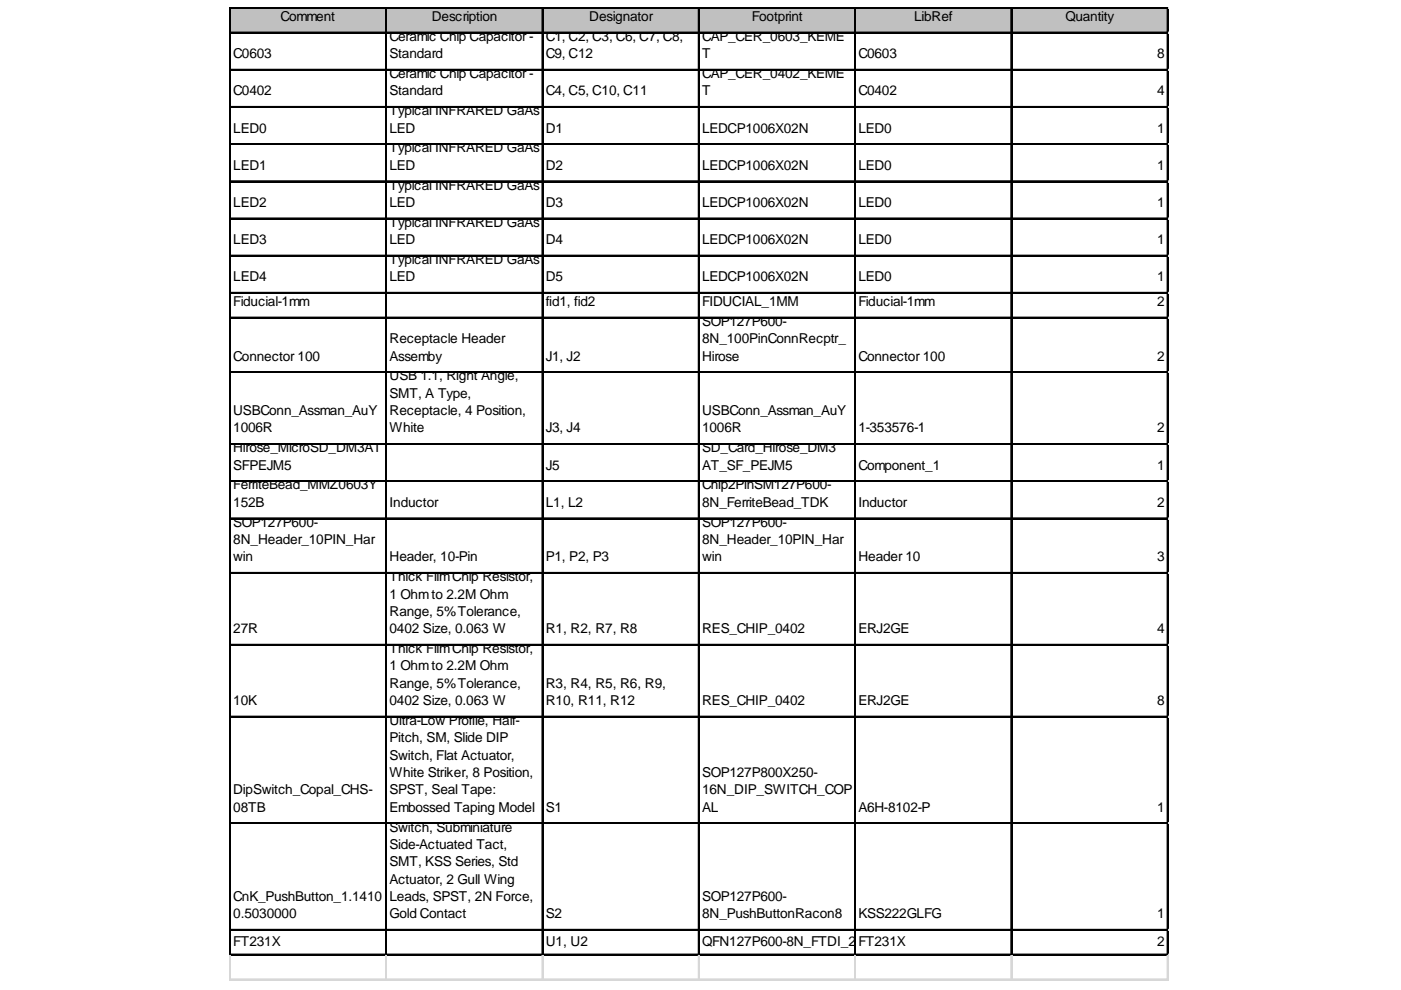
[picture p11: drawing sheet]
<svg xmlns="http://www.w3.org/2000/svg" width="297mm" height="210mm" viewBox="0 0 297 210" stroke-linecap="round" stroke-linejoin="round" font-family="sans-serif">
<defs><g id="words">
<g font-size="2.9">
<text x="59.4" y="4.5">Comment</text>
<text x="91.5" y="4.5">Description</text>
<text x="124.9" y="4.5">Designator</text>
<text x="159.4" y="4.5">Footprint</text>
<text x="193.8" y="4.5">LibRef</text>
<text x="225.9" y="4.5">Quantity</text>
<text x="82.6" y="8.7">Ceramic Chip Capacitor -</text>
<text x="115.7" y="8.7">C1, C2, C3, C6, C7, C8,</text>
<text x="148.9" y="8.7">CAP_CER_0603_KEME</text>
<text x="49.5" y="12.3">C0603</text>
<text x="82.6" y="12.3">Standard</text>
<text x="82.6" y="16.5">Ceramic Chip Capacitor -</text>
<text x="115.7" y="12.3">C9, C12</text>
<text x="148.9" y="12.3">T</text>
<text x="148.9" y="16.5">CAP_CER_0402_KEME</text>
<text x="182" y="12.3">C0603</text>
<text x="245.4" y="12.3">8</text>
<text x="49.5" y="20.2">C0402</text>
<text x="82.6" y="20.2">Standard</text>
<text x="115.7" y="20.2">C4, C5, C10, C11</text>
<text x="148.9" y="20.2">T</text>
<text x="182" y="20.2">C0402</text>
<text x="245.4" y="20.2">4</text>
<text x="49.5" y="28.1">LED0</text>
<text x="82.6" y="24.4">Typical INFRARED GaAs</text>
<text x="82.6" y="28.1">LED</text>
<text x="115.7" y="28.1">D1</text>
<text x="148.9" y="28.1">LEDCP1006X02N</text>
<text x="182" y="28.1">LED0</text>
<text x="245.4" y="28.1">1</text>
<text x="49.5" y="36">LED1</text>
<text x="82.6" y="32.3">Typical INFRARED GaAs</text>
<text x="82.6" y="36">LED</text>
<text x="115.7" y="36">D2</text>
<text x="148.9" y="36">LEDCP1006X02N</text>
<text x="182" y="36">LED0</text>
<text x="245.4" y="36">1</text>
<text x="82.6" y="40.2">Typical INFRARED GaAs</text>
<text x="49.5" y="43.9">LED2</text>
<text x="82.6" y="43.9">LED</text>
<text x="115.7" y="43.9">D3</text>
<text x="148.9" y="43.9">LEDCP1006X02N</text>
<text x="182" y="43.9">LED0</text>
<text x="245.4" y="43.9">1</text>
<text x="49.5" y="51.8">LED3</text>
<text x="82.6" y="48.1">Typical INFRARED GaAs</text>
<text x="82.6" y="51.8">LED</text>
<text x="115.7" y="51.8">D4</text>
<text x="148.9" y="51.8">LEDCP1006X02N</text>
<text x="182" y="51.8">LED0</text>
<text x="245.4" y="51.8">1</text>
<text x="49.5" y="59.6">LED4</text>
<text x="82.6" y="56">Typical INFRARED GaAs</text>
<text x="82.6" y="59.6">LED</text>
<text x="115.7" y="59.6">D5</text>
<text x="148.9" y="59.6">LEDCP1006X02N</text>
<text x="182" y="59.6">LED0</text>
<text x="245.4" y="59.6">1</text>
<text x="49.5" y="64.9">Fiducial-1mm</text>
<text x="115.7" y="64.9">fid1, fid2</text>
<text x="148.9" y="64.9">FIDUCIAL_1MM</text>
<text x="182" y="64.9">Fiducial-1mm</text>
<text x="245.4" y="64.9">2</text>
<text x="148.9" y="69.1">SOP127P600-</text>
<text x="49.5" y="76.5">Connector 100</text>
<text x="82.6" y="72.8">Receptacle Header</text>
<text x="82.6" y="76.5">Assemby</text>
<text x="115.7" y="76.5">J1, J2</text>
<text x="148.9" y="72.8">8N_100PinConnRecptr_</text>
<text x="148.9" y="76.5">Hirose</text>
<text x="182" y="76.5">Connector 100</text>
<text x="245.4" y="76.5">2</text>
<text x="82.6" y="80.7">USB 1.1, Right Angle,</text>
<text x="49.5" y="88">USBConn_Assman_AuY</text>
<text x="82.6" y="84.3">SMT, A Type,</text>
<text x="82.6" y="88">Receptacle, 4 Position,</text>
<text x="148.9" y="88">USBConn_Assman_AuY</text>
<text x="49.5" y="91.7">1006R</text>
<text x="49.5" y="95.9">Hirose_MicroSD_DM3AT</text>
<text x="82.6" y="91.7">White</text>
<text x="115.7" y="91.7">J3, J4</text>
<text x="148.9" y="91.7">1006R</text>
<text x="148.9" y="95.9">SD_Card_Hirose_DM3</text>
<text x="182" y="91.7">1-353576-1</text>
<text x="245.4" y="91.7">2</text>
<text x="49.5" y="99.6">SFPEJM5</text>
<text x="115.7" y="99.6">J5</text>
<text x="148.9" y="99.6">AT_SF_PEJM5</text>
<text x="182" y="99.6">Component_1</text>
<text x="245.4" y="99.6">1</text>
<text x="49.5" y="103.8">FerriteBead_MMZ0603Y</text>
<text x="49.5" y="107.5">152B</text>
<text x="82.6" y="107.5">Inductor</text>
<text x="115.7" y="107.5">L1, L2</text>
<text x="148.9" y="103.8">Chip2PinSM127P600-</text>
<text x="148.9" y="107.5">8N_FerriteBead_TDK</text>
<text x="182" y="107.5">Inductor</text>
<text x="245.4" y="107.5">2</text>
<text x="49.5" y="111.7">SOP127P600-</text>
<text x="148.9" y="111.7">SOP127P600-</text>
<text x="49.5" y="115.3">8N_Header_10PIN_Har</text>
<text x="49.5" y="119">win</text>
<text x="82.6" y="119">Header, 10-Pin</text>
<text x="115.7" y="119">P1, P2, P3</text>
<text x="148.9" y="115.3">8N_Header_10PIN_Har</text>
<text x="148.9" y="119">win</text>
<text x="182" y="119">Header 10</text>
<text x="245.4" y="119">3</text>
<text x="82.6" y="123.2">Thick FilmChip Resistor,</text>
<text x="82.6" y="126.9">1 Ohmto 2.2M Ohm</text>
<text x="82.6" y="130.6">Range, 5%Tolerance,</text>
<text x="49.5" y="134.3">27R</text>
<text x="82.6" y="134.3">0402 Size, 0.063 W</text>
<text x="115.7" y="134.3">R1, R2, R7, R8</text>
<text x="148.9" y="134.3">RES_CHIP_0402</text>
<text x="182" y="134.3">ERJ2GE</text>
<text x="245.4" y="134.3">4</text>
<text x="82.6" y="138.5">Thick FilmChip Resistor,</text>
<text x="82.6" y="142.1">1 Ohmto 2.2M Ohm</text>
<text x="49.5" y="149.5">10K</text>
<text x="82.6" y="145.8">Range, 5%Tolerance,</text>
<text x="82.6" y="149.5">0402 Size, 0.063 W</text>
<text x="115.7" y="145.8">R3, R4, R5, R6, R9,</text>
<text x="115.7" y="149.5">R10, R11, R12</text>
<text x="148.9" y="149.5">RES_CHIP_0402</text>
<text x="182" y="149.5">ERJ2GE</text>
<text x="245.4" y="149.5">8</text>
<text x="82.6" y="153.7">Ultra-Low Profile, Half-</text>
<text x="82.6" y="157.4">Pitch, SM, Slide DIP</text>
<text x="82.6" y="161.1">Switch, Flat Actuator,</text>
<text x="82.6" y="164.7">White Striker, 8 Position,</text>
<text x="148.9" y="164.7">SOP127P800X250-</text>
<text x="49.5" y="168.4">DipSwitch_Copal_CHS-</text>
<text x="49.5" y="172.1">08TB</text>
<text x="82.6" y="168.4">SPST, Seal Tape:</text>
<text x="82.6" y="172.1">Embossed Taping Model</text>
<text x="115.7" y="172.1">S1</text>
<text x="148.9" y="168.4">16N_DIP_SWITCH_COP</text>
<text x="148.9" y="172.1">AL</text>
<text x="182" y="172.1">A6H-8102-P</text>
<text x="245.4" y="172.1">1</text>
<text x="82.6" y="176.3">Switch, Subminiature</text>
<text x="82.6" y="180">Side-Actuated Tact,</text>
<text x="82.6" y="183.7">SMT, KSS Series, Std</text>
<text x="49.5" y="191">CnK_PushButton_1.1410</text>
<text x="82.6" y="187.3">Actuator, 2 Gull Wing</text>
<text x="82.6" y="191">Leads, SPST, 2N Force,</text>
<text x="148.9" y="191">SOP127P600-</text>
<text x="49.5" y="194.7">0.5030000</text>
<text x="82.6" y="194.7">Gold Contact</text>
<text x="115.7" y="194.7">S2</text>
<text x="148.9" y="194.7">8N_PushButtonRacon8</text>
<text x="182" y="194.7">KSS222GLFG</text>
<text x="245.4" y="194.7">1</text>
<text x="49.5" y="200.5">FT231X</text>
<text x="115.7" y="200.5">U1, U2</text>
<text x="148.9" y="200.5">QFN127P600-8N_FTDI_2</text>
<text x="181.4" y="200.5">0FPIN</text>
<text x="183.6" y="200.5">T231X</text>
<text x="245.4" y="200.5">2</text>
</g>
</g></defs>
<path d="M48.9 1.8h198.8v5.3h-198.8z" fill="#c0c0c0"/>
<g fill="none" stroke="#000" stroke-width=".26">
<path d="M48.7 1.6v201M48.8 1.6v201M48.9 1.6h198.8M48.9 1.7h198.8M48.9 6.8h198.8M48.9 7h198.8M48.9 14.7h198.8M48.9 14.8h198.8M81.8 1.8v200.8M81.9 1.8v200.8M114.9 1.8v200.8M115.1 1.8v200.8"/>
<path d="M148.1 1.8v200.8M148.2 1.8v200.8M181.2 1.8v200.8M181.3 1.8v200.8M214.3 1.8v200.8M214.5 1.8v200.8M247.5 1.8v200.8M48.9 22.6h198.8M48.9 22.7h198.8M48.9 30.5h198.8M48.9 30.6h198.8M48.9 38.4h198.8"/>
<path d="M48.9 38.5h198.8M48.9 46.2h198.8M48.9 46.4h198.8M48.9 54.1h198.8M48.9 54.3h198.8M48.9 62h198.8M48.9 62.1h198.8M48.9 67.3h198.8M48.9 67.4h198.8M48.9 78.8h198.8M48.9 78.9h198.8M48.9 94.1h198.8"/>
<path d="M48.9 94.2h198.8M48.9 101.9h198.8M48.9 102.1h198.8M48.9 109.8h198.8M48.9 110h198.8M48.9 121.4h198.8M48.9 121.5h198.8M48.9 136.6h198.8M48.9 136.8h198.8M48.9 151.9h198.8M48.9 152h198.8M48.9 174.5h198.8"/>
<path d="M48.9 174.6h198.8M48.9 197.1h198.8M48.9 197.2h198.8M48.9 202.3h198.8M48.9 202.4h198.8"/>
</g>
<path d="M247.6 1.8v200.8" fill="none" stroke="#000" stroke-width=".25"/>
<g fill="none" stroke="#d0d7e5" stroke-width=".26">
<path d="M48.7 202.6v5.2M48.7 207.6h199M48.7 207.7h199M48.8 202.6v5.2M81.8 202.6v5.2M81.9 202.6v5.2M114.9 202.6v5.2M115.1 202.6v5.2M148.1 202.6v5.2M148.2 202.6v5.2M181.2 202.6v5.2M181.3 202.6v5.2"/>
<path d="M214.3 202.6v5.2M214.5 202.6v5.2M247.5 202.6v5.2"/>
</g>
<path d="M247.6 202.6v5.2" fill="none" stroke="#d0d7e5" stroke-width=".25"/>
<use href="#words"/>
</svg>
